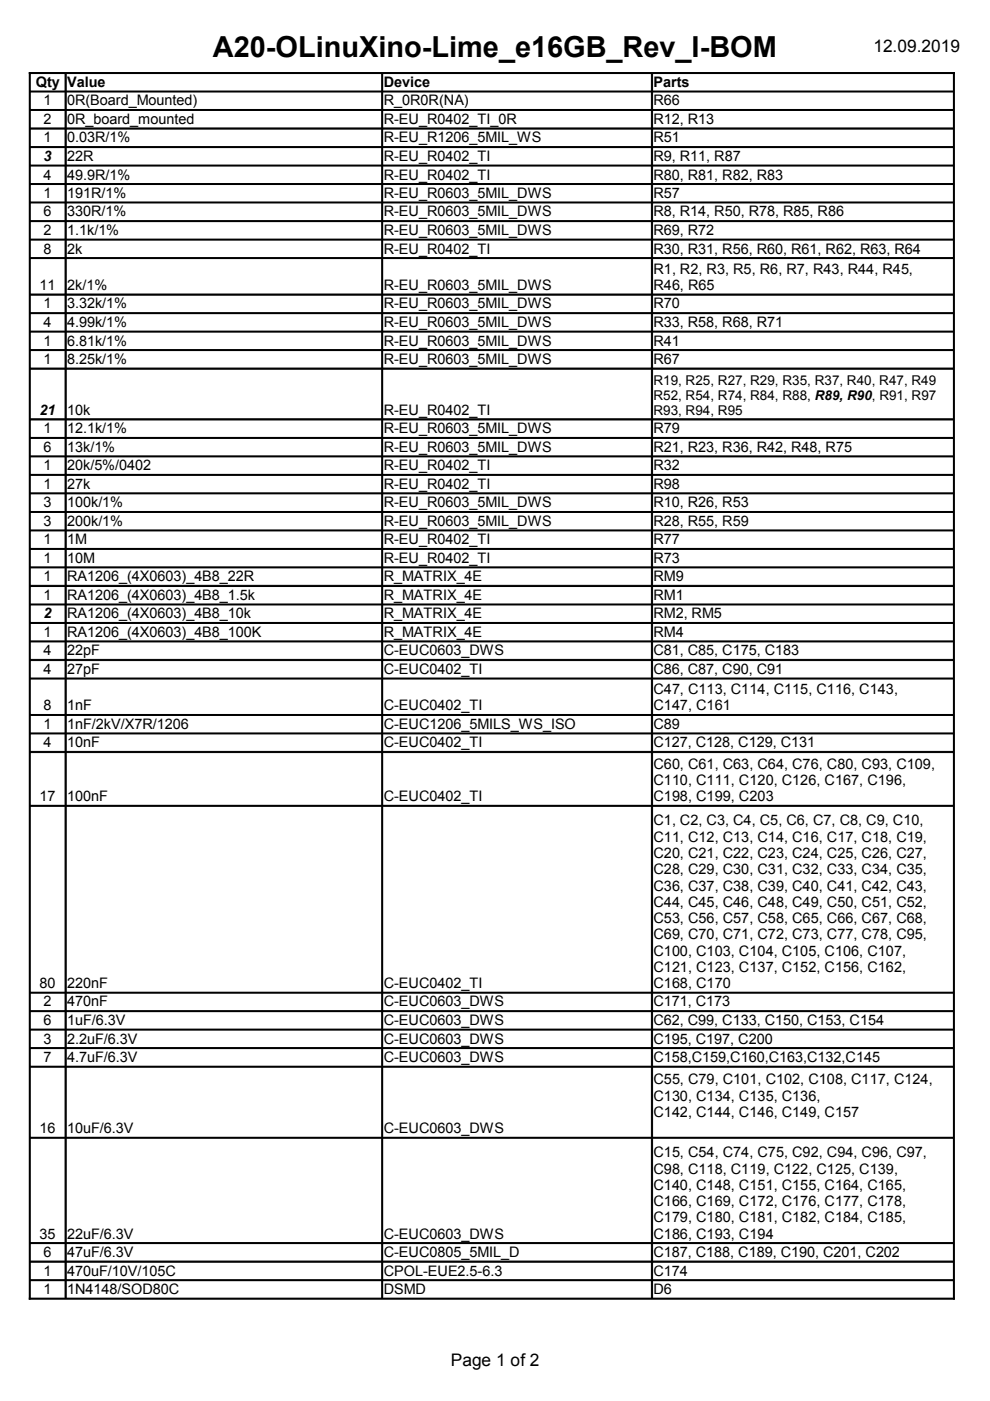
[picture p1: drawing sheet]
<svg xmlns="http://www.w3.org/2000/svg" width="210mm" height="297mm" viewBox="0 0 210 297" stroke-linecap="round" stroke-linejoin="round" font-family="sans-serif">
<defs><g id="words">
<text font-size="6.1" x="45.2" y="12">A20-OLinuXino-Lime_e16GB_Rev_I-BOM</text>
<g font-size="3.7">
<text x="185.2" y="11.1">12.09.2019</text>
<text x="95.6" y="289.7">Page 1 of 2</text>
</g>
<g font-size="3.1">
<text x="7.6" y="18.5">Qty</text>
<text x="9.2" y="22.4">1</text>
<text x="14.2" y="18.5">Value</text>
<text x="14.2" y="22.4">0R(Board_Mounted)</text>
<text x="81.4" y="18.5">Device</text>
<text x="81.4" y="22.4">R_0R0R(NA)</text>
<text x="138.5" y="18.5">Parts</text>
<text x="138.5" y="22.4">R66</text>
<text x="9.2" y="26.3">2</text>
<text x="14.2" y="26.3">0R_board_mounted</text>
<text x="81.4" y="26.3">R-EU_R0402_TI_0R</text>
<text x="138.5" y="26.3">R12, R13</text>
<text x="9.2" y="30.2">1</text>
<text x="9.2" y="34.1">3</text>
<text x="14.2" y="30.2">0.03R/1%</text>
<text x="14.2" y="34.1">22R</text>
<text x="81.4" y="30.2">R-EU_R1206_5MIL_WS</text>
<text x="81.4" y="34.1">R-EU_R0402_TI</text>
<text x="138.5" y="30.2">R51</text>
<text x="138.5" y="34.1">R9, R11, R87</text>
<text x="9.2" y="38.1">4</text>
<text x="9.2" y="42">1</text>
<text x="14.2" y="38.1">49.9R/1%</text>
<text x="14.2" y="42">191R/1%</text>
<text x="81.4" y="38.1">R-EU_R0402_TI</text>
<text x="81.4" y="42">R-EU_R0603_5MIL_DWS</text>
<text x="138.5" y="38.1">R80, R81, R82, R83</text>
<text x="138.5" y="42">R57</text>
<text x="9.2" y="45.9">6</text>
<text x="14.2" y="45.9">330R/1%</text>
<text x="81.4" y="45.9">R-EU_R0603_5MIL_DWS</text>
<text x="138.5" y="45.9">R8, R14, R50, R78, R85, R86</text>
<text x="9.2" y="49.8">2</text>
<text x="9.2" y="53.8">8</text>
<text x="14.2" y="49.8">1.1k/1%</text>
<text x="14.2" y="53.8">2k</text>
<text x="81.4" y="49.8">R-EU_R0603_5MIL_DWS</text>
<text x="81.4" y="53.8">R-EU_R0402_TI</text>
<text x="138.5" y="49.8">R69, R72</text>
<text x="138.5" y="53.8">R30, R31, R56, R60, R61, R62, R63, R64</text>
<text x="138.5" y="58">R1, R2, R3, R5, R6, R7, R43, R44, R45,</text>
<text x="8.4" y="61.5">11</text>
<text x="9.2" y="65.4">1</text>
<text x="14.2" y="61.5">2k/1%</text>
<text x="14.2" y="65.4">3.32k/1%</text>
<text x="81.4" y="61.5">R-EU_R0603_5MIL_DWS</text>
<text x="81.4" y="65.4">R-EU_R0603_5MIL_DWS</text>
<text x="138.5" y="65.4">R70</text>
<text x="138.5" y="61.5">R46, R65</text>
<text x="9.2" y="69.4">4</text>
<text x="14.2" y="69.4">4.99k/1%</text>
<text x="81.4" y="69.4">R-EU_R0603_5MIL_DWS</text>
<text x="138.5" y="69.4">R33, R58, R68, R71</text>
<text x="9.2" y="73.3">1</text>
<text x="9.2" y="77.2">1</text>
<text x="14.2" y="73.3">6.81k/1%</text>
<text x="14.2" y="77.2">8.25k/1%</text>
<text x="81.4" y="73.3">R-EU_R0603_5MIL_DWS</text>
<text x="81.4" y="77.2">R-EU_R0603_5MIL_DWS</text>
<text x="138.5" y="73.3">R41</text>
<text x="138.5" y="77.2">R67</text>
<text x="8.4" y="87.9">21</text>
<text x="14.2" y="87.9">10k</text>
<text x="81.4" y="87.9">R-EU_R0402_TI</text>
<text x="9.2" y="91.9">1</text>
<text x="9.2" y="95.8">6</text>
<text x="14.2" y="91.9">12.1k/1%</text>
<text x="14.2" y="95.8">13k/1%</text>
<text x="81.4" y="91.9">R-EU_R0603_5MIL_DWS</text>
<text x="81.4" y="95.8">R-EU_R0603_5MIL_DWS</text>
<text x="138.5" y="91.9">R79</text>
<text x="138.5" y="95.8">R21, R23, R36, R42, R48, R75</text>
<text x="9.2" y="99.7">1</text>
<text x="14.2" y="99.7">20k/5%/0402</text>
<text x="81.4" y="99.7">R-EU_R0402_TI</text>
<text x="138.5" y="99.7">R32</text>
<text x="9.2" y="103.6">1</text>
<text x="9.2" y="107.6">3</text>
<text x="14.2" y="103.6">27k</text>
<text x="14.2" y="107.6">100k/1%</text>
<text x="81.4" y="103.6">R-EU_R0402_TI</text>
<text x="81.4" y="107.6">R-EU_R0603_5MIL_DWS</text>
<text x="138.5" y="103.6">R98</text>
<text x="138.5" y="107.6">R10, R26, R53</text>
<text x="9.2" y="111.5">3</text>
<text x="14.2" y="111.5">200k/1%</text>
<text x="81.4" y="111.5">R-EU_R0603_5MIL_DWS</text>
<text x="138.5" y="111.5">R28, R55, R59</text>
<text x="9.2" y="115.4">1</text>
<text x="9.2" y="119.3">1</text>
<text x="14.2" y="115.4">1M</text>
<text x="14.2" y="119.3">10M</text>
<text x="81.4" y="115.4">R-EU_R0402_TI</text>
<text x="81.4" y="119.3">R-EU_R0402_TI</text>
<text x="138.5" y="115.4">R77</text>
<text x="138.5" y="119.3">R73</text>
<text x="9.2" y="123.3">1</text>
<text x="14.2" y="123.3">RA1206_(4X0603)_4B8_22R</text>
<text x="81.4" y="123.3">R_MATRIX_4E</text>
<text x="138.5" y="123.3">RM9</text>
<text x="9.2" y="127.2">1</text>
<text x="9.2" y="131.1">2</text>
<text x="14.2" y="127.2">RA1206_(4X0603)_4B8_1.5k</text>
<text x="14.2" y="131.1">RA1206_(4X0603)_4B8_10k</text>
<text x="81.4" y="127.2">R_MATRIX_4E</text>
<text x="81.4" y="131.1">R_MATRIX_4E</text>
<text x="138.5" y="127.2">RM1</text>
<text x="138.5" y="131.1">RM2, RM5</text>
<text x="9.2" y="135">1</text>
<text x="14.2" y="135">RA1206_(4X0603)_4B8_100K</text>
<text x="81.4" y="135">R_MATRIX_4E</text>
<text x="138.5" y="135">RM4</text>
<text x="9.2" y="139">4</text>
<text x="9.2" y="142.9">4</text>
<text x="14.2" y="139">22pF</text>
<text x="14.2" y="142.9">27pF</text>
<text x="81.4" y="139">C-EUC0603_DWS</text>
<text x="81.4" y="142.9">C-EUC0402_TI</text>
<text x="138.5" y="139">C81, C85, C175, C183</text>
<text x="138.5" y="142.9">C86, C87, C90, C91</text>
<text x="138.5" y="147.2">C47, C113, C114, C115, C116, C143,</text>
<text x="9.2" y="150.6">8</text>
<text x="9.2" y="154.6">1</text>
<text x="14.2" y="150.6">1nF</text>
<text x="14.2" y="154.6">1nF/2kV/X7R/1206</text>
<text x="81.4" y="150.6">C-EUC0402_TI</text>
<text x="81.4" y="154.6">C-EUC1206_5MILS_WS_ISO</text>
<text x="138.5" y="154.6">C89</text>
<text x="138.5" y="150.6">C147, C161</text>
<text x="9.2" y="158.5">4</text>
<text x="14.2" y="158.5">10nF</text>
<text x="81.4" y="158.5">C-EUC0402_TI</text>
<text x="138.5" y="158.5">C127, C128, C129, C131</text>
<text x="138.5" y="163">C60, C61, C63, C64, C76, C80, C93, C109,</text>
<text x="138.5" y="166.4">C110, C111, C120, C126, C167, C196,</text>
<text x="8.4" y="169.9">17</text>
<text x="14.2" y="169.9">100nF</text>
<text x="81.4" y="169.9">C-EUC0402_TI</text>
<text x="138.5" y="169.9">C198, C199, C203</text>
<text x="138.5" y="175">C1, C2, C3, C4, C5, C6, C7, C8, C9, C10,</text>
<text x="138.5" y="178.5">C11, C12, C13, C14, C16, C17, C18, C19,</text>
<text x="138.5" y="181.9">C20, C21, C22, C23, C24, C25, C26, C27,</text>
<text x="138.5" y="185.3">C28, C29, C30, C31, C32, C33, C34, C35,</text>
<text x="138.5" y="188.8">C36, C37, C38, C39, C40, C41, C42, C43,</text>
<text x="138.5" y="192.3">C44, C45, C46, C48, C49, C50, C51, C52,</text>
<text x="138.5" y="195.7">C53, C56, C57, C58, C65, C66, C67, C68,</text>
<text x="138.5" y="199.1">C69, C70, C71, C72, C73, C77, C78, C95,</text>
<text x="138.5" y="202.6">C100, C103, C104, C105, C106, C107,</text>
<text x="8.4" y="209.5">80</text>
<text x="14.2" y="209.5">220nF</text>
<text x="81.4" y="209.5">C-EUC0402_TI</text>
<text x="138.5" y="206">C121, C123, C137, C152, C156, C162,</text>
<text x="138.5" y="209.5">C168, C170</text>
<text x="9.2" y="213.4">2</text>
<text x="14.2" y="213.4">470nF</text>
<text x="81.4" y="213.4">C-EUC0603_DWS</text>
<text x="138.5" y="213.4">C171, C173</text>
<text x="9.2" y="217.3">6</text>
<text x="9.2" y="221.3">3</text>
<text x="14.2" y="217.3">1uF/6.3V</text>
<text x="14.2" y="221.3">2.2uF/6.3V</text>
<text x="81.4" y="217.3">C-EUC0603_DWS</text>
<text x="81.4" y="221.3">C-EUC0603_DWS</text>
<text x="138.5" y="217.3">C62, C99, C133, C150, C153, C154</text>
<text x="138.5" y="221.3">C195, C197, C200</text>
<text x="9.2" y="225.2">7</text>
<text x="14.2" y="225.2">4.7uF/6.3V</text>
<text x="81.4" y="225.2">C-EUC0603_DWS</text>
<text x="138.5" y="225.2">C158,C159,C160,C163,C132,C145</text>
<text x="138.5" y="229.9">C55, C79, C101, C102, C108, C117, C124,</text>
<text x="138.5" y="233.4">C130, C134, C135, C136,</text>
<text x="138.5" y="236.8">C142, C144, C146, C149, C157</text>
<text x="8.4" y="240.2">16</text>
<text x="14.2" y="240.2">10uF/6.3V</text>
<text x="81.4" y="240.2">C-EUC0603_DWS</text>
<text x="138.5" y="245.4">C15, C54, C74, C75, C92, C94, C96, C97,</text>
<text x="138.5" y="248.8">C98, C118, C119, C122, C125, C139,</text>
<text x="138.5" y="252.3">C140, C148, C151, C155, C164, C165,</text>
<text x="138.5" y="255.7">C166, C169, C172, C176, C177, C178,</text>
<text x="8.4" y="262.6">35</text>
<text x="14.2" y="262.6">22uF/6.3V</text>
<text x="81.4" y="262.6">C-EUC0603_DWS</text>
<text x="138.5" y="259.2">C179, C180, C181, C182, C184, C185,</text>
<text x="138.5" y="262.6">C186, C193, C194</text>
<text x="9.2" y="266.5">6</text>
<text x="14.2" y="266.5">47uF/6.3V</text>
<text x="81.4" y="266.5">C-EUC0805_5MIL_D</text>
<text x="138.5" y="266.5">C187, C188, C189, C190, C201, C202</text>
<text x="9.2" y="270.4">1</text>
<text x="9.2" y="274.4">1</text>
<text x="14.2" y="270.4">470uF/10V/105C</text>
<text x="14.2" y="274.4">1N4148/SOD80C</text>
<text x="81.4" y="270.4">CPOL-EUE2.5-6.3</text>
<text x="81.4" y="274.4">DSMD</text>
<text x="138.5" y="270.4">C174</text>
<text x="138.5" y="274.4">D6</text>
</g>
<g font-size="2.9">
<text x="138.5" y="81.6">R19, R25, R27, R29, R35, R37, R40, R47, R49</text>
<text x="138.5" y="84.8">R52, R54, R74, R84, R88, R89, R90, R91, R97</text>
<text x="138.5" y="88">R93, R94, R95</text>
</g>
</g></defs>
<g fill="#000" stroke="#000" stroke-width=".21">
<path d="M6.2 15.4h196.2v.2h-196.2z" fill-rule="evenodd"/>
<path d="M6.2 15.4h.2v260h-.2z" fill-rule="evenodd"/>
<path d="M6.4 19.3h195.7v.2h-195.7z" fill-rule="evenodd"/>
<path d="M13.8 15.6h.2v259.6h-.2z" fill-rule="evenodd"/>
<path d="M80.9 15.6h.2v259.6h-.2z" fill-rule="evenodd"/>
<path d="M138.1 15.6h.3v259.6h-.3z" fill-rule="evenodd"/>
<path d="M202.1 15.4h.3v260h-.3z" fill-rule="evenodd"/>
<path d="M6.4 23.2h195.7v.2h-195.7z" fill-rule="evenodd"/>
<path d="M6.4 27.1h195.7v.3h-195.7z" fill-rule="evenodd"/>
<path d="M6.4 31.1h195.7v.2h-195.7z" fill-rule="evenodd"/>
<path d="M6.4 35h195.7v.2h-195.7z" fill-rule="evenodd"/>
<path d="M6.4 38.9h195.7v.2h-195.7z" fill-rule="evenodd"/>
<path d="M6.4 42.8h195.7v.2h-195.7z" fill-rule="evenodd"/>
<path d="M6.4 46.8h195.7v.2h-195.7z" fill-rule="evenodd"/>
<path d="M6.4 50.7h195.7v.2h-195.7z" fill-rule="evenodd"/>
<path d="M6.4 54.6h195.7v.2h-195.7z" fill-rule="evenodd"/>
<path d="M6.4 62.3h195.7v.3h-195.7z" fill-rule="evenodd"/>
<path d="M6.4 66.3h195.7v.2h-195.7z" fill-rule="evenodd"/>
<path d="M6.4 70.2h195.7v.2h-195.7z" fill-rule="evenodd"/>
<path d="M6.4 74.1h195.7v.2h-195.7z" fill-rule="evenodd"/>
<path d="M6.4 78h195.7v.3h-195.7z" fill-rule="evenodd"/>
<path d="M6.4 88.8h195.7v.2h-195.7z" fill-rule="evenodd"/>
<path d="M6.4 92.7h195.7v.3h-195.7z" fill-rule="evenodd"/>
<path d="M6.4 96.7h195.7v.2h-195.7z" fill-rule="evenodd"/>
<path d="M6.4 100.6h195.7v.2h-195.7z" fill-rule="evenodd"/>
<path d="M6.4 104.5h195.7v.2h-195.7z" fill-rule="evenodd"/>
<path d="M6.4 108.4h195.7v.3h-195.7z" fill-rule="evenodd"/>
<path d="M6.4 112.4h195.7v.2h-195.7z" fill-rule="evenodd"/>
<path d="M6.4 116.3h195.7v.2h-195.7z" fill-rule="evenodd"/>
<path d="M6.4 120.2h195.7v.2h-195.7z" fill-rule="evenodd"/>
<path d="M6.4 124.1h195.7v.3h-195.7z" fill-rule="evenodd"/>
<path d="M6.4 128.1h195.7v.2h-195.7z" fill-rule="evenodd"/>
<path d="M6.4 132h195.7v.2h-195.7z" fill-rule="evenodd"/>
<path d="M6.4 135.9h195.7v.2h-195.7z" fill-rule="evenodd"/>
<path d="M6.4 139.8h195.7v.3h-195.7z" fill-rule="evenodd"/>
<path d="M6.4 143.8h195.7v.2h-195.7z" fill-rule="evenodd"/>
<path d="M6.4 151.5h195.7v.2h-195.7z" fill-rule="evenodd"/>
<path d="M6.4 155.4h195.7v.2h-195.7z" fill-rule="evenodd"/>
<path d="M6.4 159.3h195.7v.3h-195.7z" fill-rule="evenodd"/>
<path d="M6.4 170.7h195.7v.3h-195.7z" fill-rule="evenodd"/>
<path d="M6.4 210.4h195.7v.2h-195.7z" fill-rule="evenodd"/>
<path d="M6.4 214.3h195.7v.2h-195.7z" fill-rule="evenodd"/>
<path d="M6.4 218.2h195.7v.2h-195.7z" fill-rule="evenodd"/>
<path d="M6.4 222.1h195.7v.2h-195.7z" fill-rule="evenodd"/>
<path d="M6.4 226.1h195.7v.2h-195.7z" fill-rule="evenodd"/>
<path d="M6.4 241.1h195.7v.2h-195.7z" fill-rule="evenodd"/>
<path d="M6.2 275.2h196.2v.2h-196.2z" fill-rule="evenodd"/>
<path d="M6.4 263.5h195.7v.2h-195.7z" fill-rule="evenodd"/>
<path d="M6.4 267.4h195.7v.2h-195.7z" fill-rule="evenodd"/>
<path d="M6.4 271.3h195.7v.2h-195.7z" fill-rule="evenodd"/>
</g>
<use href="#words"/>
</svg>
